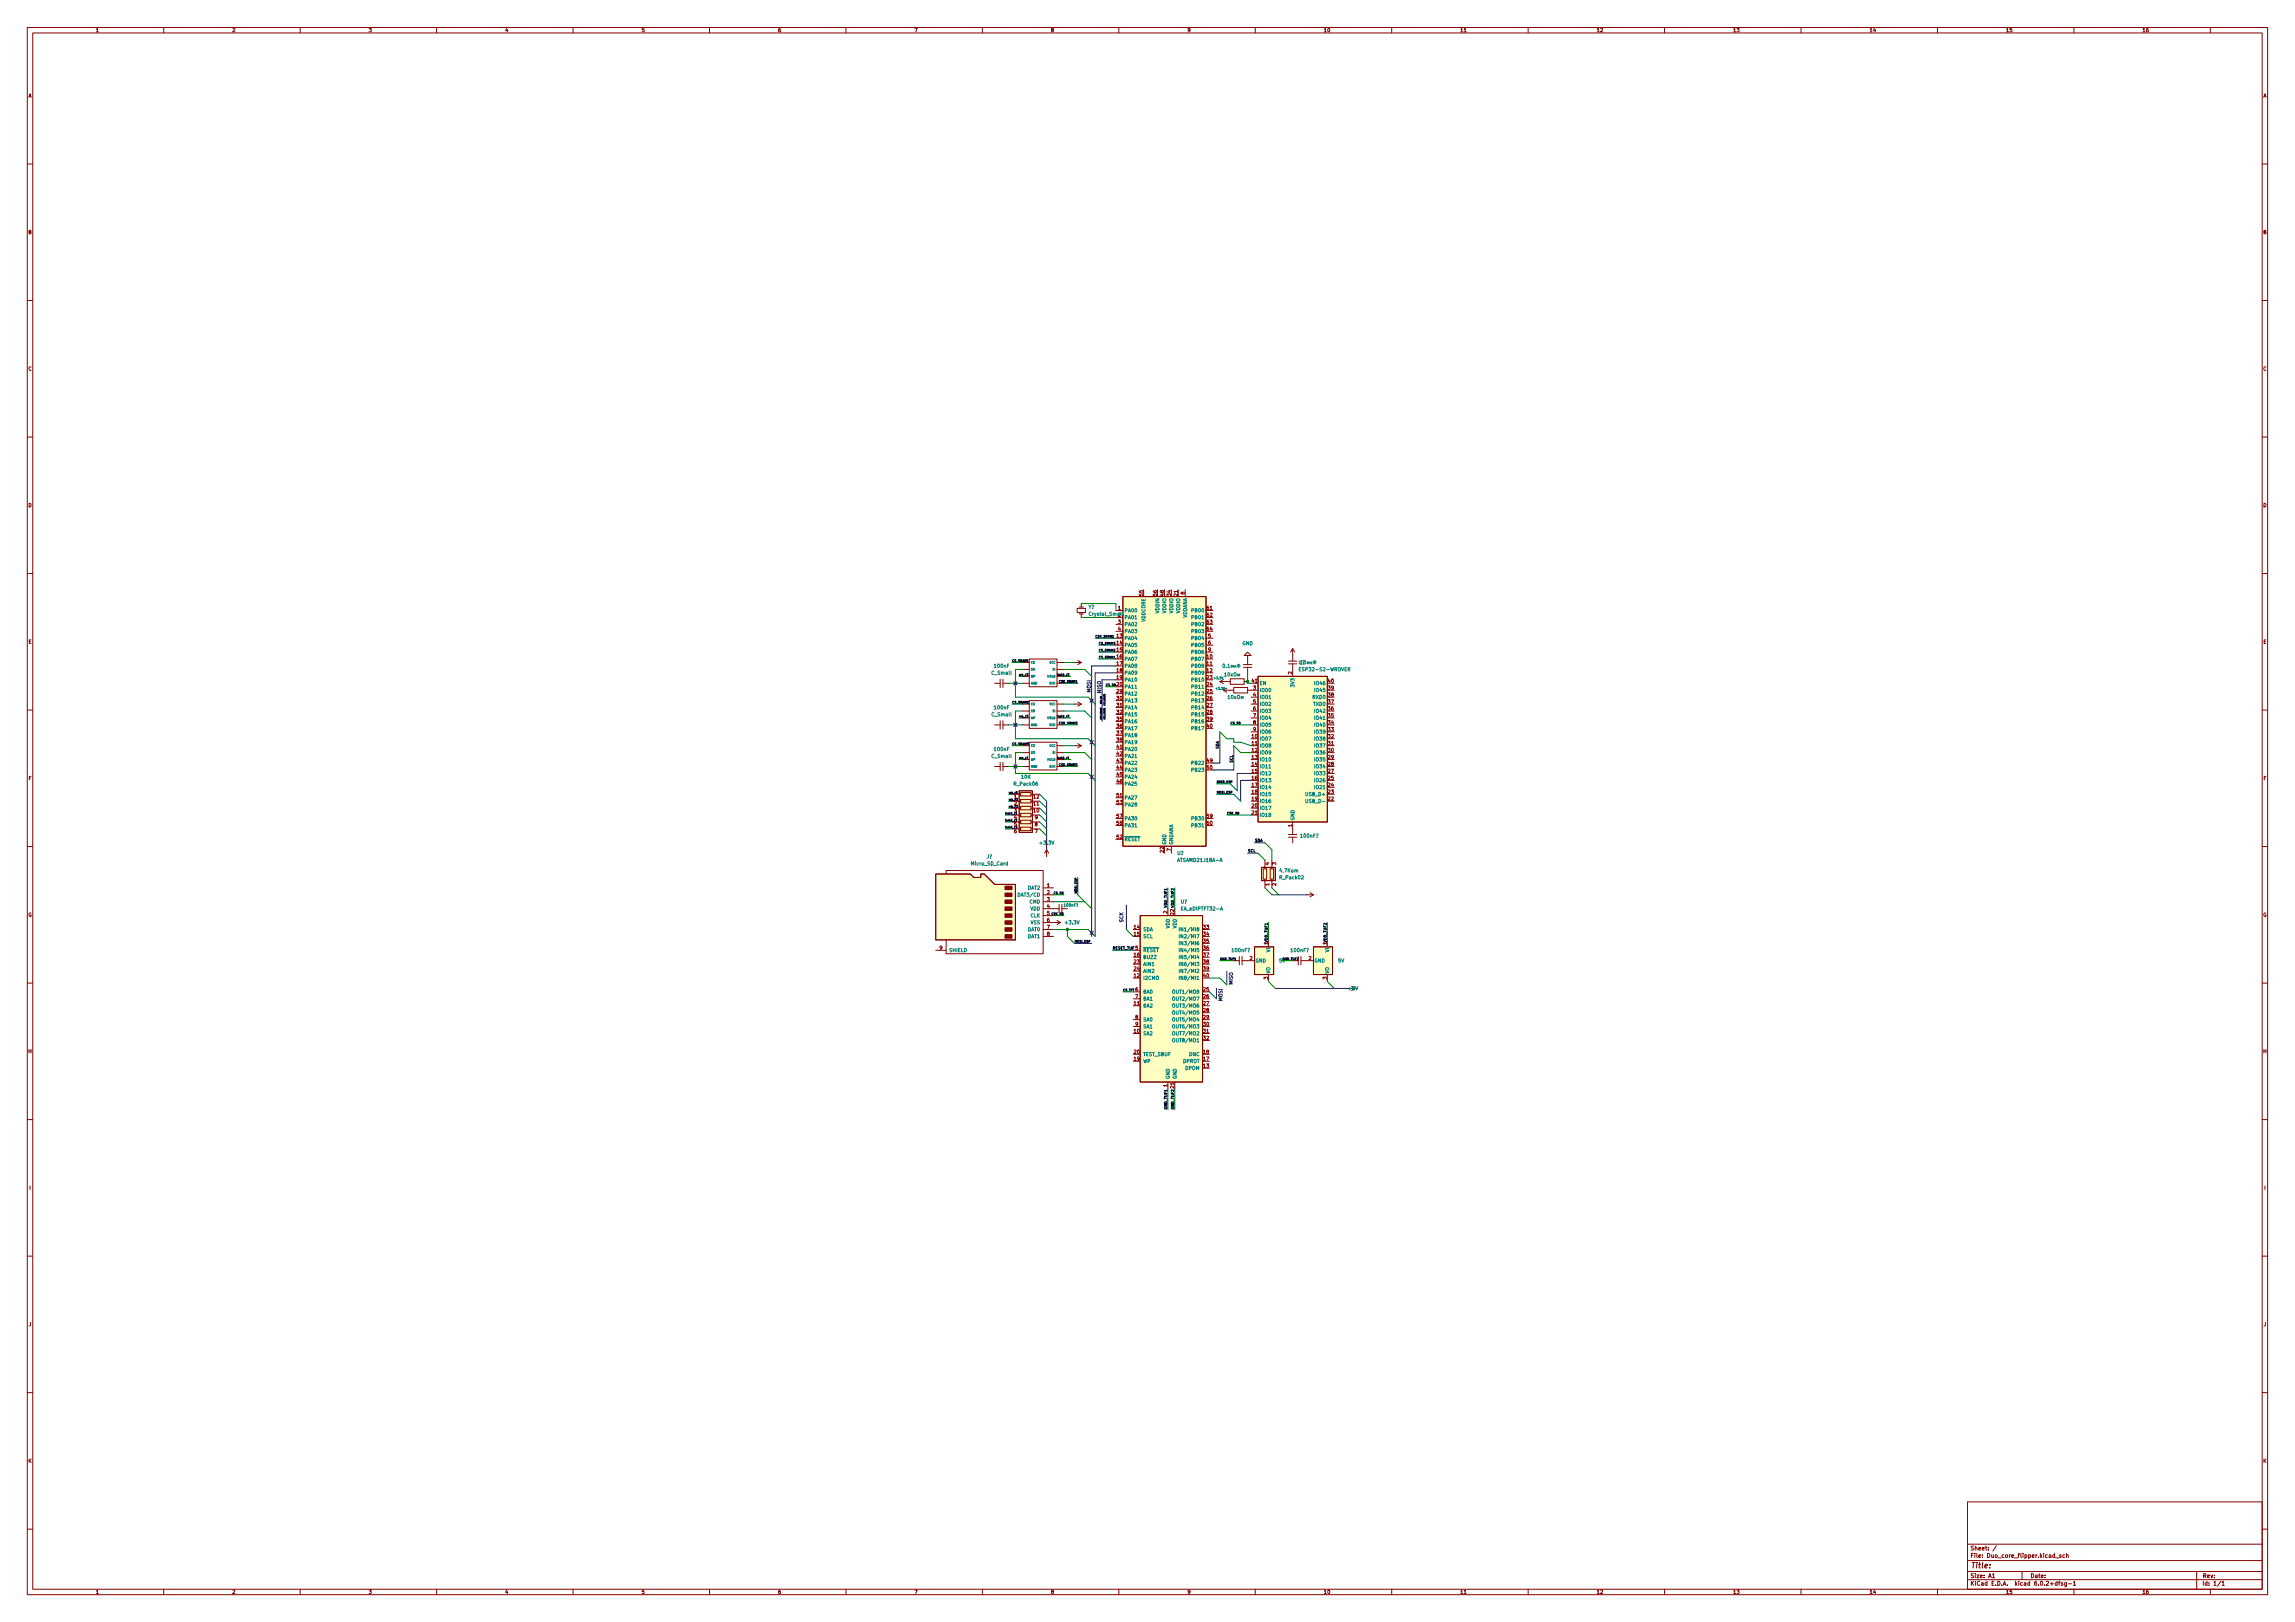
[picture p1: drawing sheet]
<svg xmlns="http://www.w3.org/2000/svg" width="841mm" height="594mm" viewBox="0 0 841 594" stroke-linecap="round" stroke-linejoin="round" font-family="sans-serif">
<defs><g id="words">
<text font-size="2.8" fill="#840000" x="722" y="574.4">Title:</text>
<g font-size="2.1" fill="#840000">
<text x="722" y="567.8">Sheet: /</text>
<text x="722" y="570.5">File: Duo_core_flipper.kicad_sch</text>
<text x="722" y="580.7">KiCad E.D.A. kicad 6.0.2+dfsg-1</text>
<text x="722" y="577.9">Size: A1</text>
<text x="744" y="577.9">Date:</text>
<text x="807" y="577.9">Rev:</text>
<text x="807" y="580.7">Id: 1/1</text>
</g>
<g font-size="1.8" fill="#840000">
<text x="35" y="11.7">1</text>
<text x="85" y="11.7">2</text>
<text x="135" y="11.7">3</text>
<text x="185" y="11.7">4</text>
<text x="235" y="11.7">5</text>
<text x="285" y="11.7">6</text>
<text x="335" y="11.7">7</text>
<text x="385" y="11.7">8</text>
<text x="435" y="11.7">9</text>
<text x="485" y="11.7">10</text>
<text x="535" y="11.7">11</text>
<text x="585" y="11.7">12</text>
<text x="635" y="11.7">13</text>
<text x="685" y="11.7">14</text>
<text x="735" y="11.7">15</text>
<text x="785" y="11.7">16</text>
<text x="10.3" y="35.7">A</text>
<text x="829.3" y="35.7">A</text>
<text x="10.3" y="85.7">B</text>
<text x="829.3" y="85.7">B</text>
<text x="10.3" y="135.7">C</text>
<text x="829.3" y="135.7">C</text>
<text x="10.3" y="185.7">D</text>
<text x="829.3" y="185.7">D</text>
<text x="418.8" y="218.2" transform="rotate(-90 418.8 218.2)">55</text>
<text x="423.9" y="218.2" transform="rotate(-90 423.9 218.2)">56</text>
<text x="426.5" y="218.2" transform="rotate(-90 426.5 218.2)">48</text>
<text x="429" y="218.2" transform="rotate(-90 429 218.2)">34</text>
<text x="431.5" y="218.2" transform="rotate(-90 431.5 218.2)">21</text>
<text x="434.1" y="217.7" transform="rotate(-90 434.1 217.7)">8</text>
<text x="409.7" y="223.3">1</text>
<text x="442.2" y="223.3">61</text>
<text x="442.2" y="225.9">62</text>
<text x="409.2" y="233.5">13</text>
<text x="409.7" y="228.4">3</text>
<text x="409.7" y="231">4</text>
<text x="442.2" y="228.4">63</text>
<text x="442.2" y="231">64</text>
<text x="442.7" y="233.5">5</text>
<text x="10.4" y="235.7">E</text>
<text x="409.2" y="236">14</text>
<text x="409.2" y="238.6">15</text>
<text x="442.7" y="236">6</text>
<text x="442.7" y="238.6">9</text>
<text x="829.4" y="235.7">E</text>
<text x="409.2" y="241.1">16</text>
<text x="409.2" y="243.7">17</text>
<text x="442.2" y="241.1">10</text>
<text x="442.2" y="243.7">11</text>
<text x="409.2" y="246.2">18</text>
<text x="409.2" y="248.7">19</text>
<text x="409.2" y="251.3">20</text>
<text x="442.2" y="246.2">12</text>
<text x="442.2" y="248.7">23</text>
<text x="442.2" y="251.3">24</text>
<text x="458.8" y="250">41</text>
<text x="473.5" y="246.9" transform="rotate(-90 473.5 246.9)">2</text>
<text x="486.7" y="250">40</text>
<text x="409.2" y="253.8">29</text>
<text x="409.2" y="256.4">30</text>
<text x="442.2" y="253.8">25</text>
<text x="442.2" y="256.4">26</text>
<text x="459.2" y="252.5">3</text>
<text x="459.2" y="255.1">4</text>
<text x="459.2" y="257.6">5</text>
<text x="486.7" y="257.6">37</text>
<text x="486.7" y="255.1">38</text>
<text x="486.7" y="252.5">39</text>
<text x="409.2" y="258.9">31</text>
<text x="409.2" y="261.4">32</text>
<text x="409.2" y="264">35</text>
<text x="442.2" y="258.9">27</text>
<text x="442.2" y="261.4">28</text>
<text x="442.2" y="264">39</text>
<text x="459.2" y="260.2">6</text>
<text x="459.2" y="262.7">7</text>
<text x="486.7" y="262.7">35</text>
<text x="486.7" y="260.2">36</text>
<text x="409.2" y="266.5">36</text>
<text x="409.2" y="269.1">37</text>
<text x="442.2" y="266.5">40</text>
<text x="459.2" y="265.2">8</text>
<text x="459.2" y="267.8">9</text>
<text x="486.7" y="267.8">33</text>
<text x="486.7" y="265.2">34</text>
<text x="409.2" y="271.6">38</text>
<text x="409.2" y="274.1">41</text>
<text x="458.8" y="270.3">10</text>
<text x="458.8" y="272.9">11</text>
<text x="458.8" y="275.4">12</text>
<text x="486.7" y="275.4">30</text>
<text x="486.7" y="272.9">31</text>
<text x="486.7" y="270.3">32</text>
<text x="409.2" y="276.7">42</text>
<text x="409.2" y="279.2">43</text>
<text x="409.2" y="281.8">44</text>
<text x="442.2" y="279.2">49</text>
<text x="442.2" y="281.8">50</text>
<text x="458.8" y="277.9">13</text>
<text x="458.8" y="280.5">14</text>
<text x="486.7" y="280.5">28</text>
<text x="486.7" y="277.9">29</text>
<text x="10.4" y="285.7">F</text>
<text x="409.2" y="284.3">45</text>
<text x="409.2" y="286.8">46</text>
<text x="458.8" y="283">15</text>
<text x="458.8" y="285.6">16</text>
<text x="486.7" y="285.6">25</text>
<text x="486.7" y="283">27</text>
<text x="829.4" y="285.7">F</text>
<text x="378.7" y="292.4">12</text>
<text x="409.2" y="291.9">51</text>
<text x="458.8" y="288.1">17</text>
<text x="458.8" y="290.6">18</text>
<text x="458.8" y="293.2">19</text>
<text x="486.7" y="293.2">22</text>
<text x="486.7" y="290.6">23</text>
<text x="486.7" y="288.1">24</text>
<text x="378.7" y="297.5">10</text>
<text x="378.7" y="295">11</text>
<text x="409.2" y="294.5">53</text>
<text x="409.2" y="299.5">57</text>
<text x="442.2" y="299.5">59</text>
<text x="458.8" y="295.7">20</text>
<text x="458.8" y="298.3">21</text>
<text x="371.6" y="305.1">6</text>
<text x="379.2" y="305.1">7</text>
<text x="379.2" y="302.6">8</text>
<text x="379.2" y="300">9</text>
<text x="409.2" y="302.1">58</text>
<text x="442.2" y="302.1">60</text>
<text x="473.5" y="302.8" transform="rotate(-90 473.5 302.8)">1</text>
<text x="409.2" y="307.2">52</text>
<text x="429" y="311.7" transform="rotate(-90 429 311.7)">7</text>
<text x="426.5" y="312.2" transform="rotate(-90 426.5 312.2)">22</text>
<text x="465.1" y="316.8" transform="rotate(-90 465.1 316.8)">4</text>
<text x="467.6" y="316.8" transform="rotate(-90 467.6 316.8)">3</text>
<text x="383.7" y="324.9">1</text>
<text x="383.7" y="327.5">2</text>
<text x="465.1" y="324.4" transform="rotate(-90 465.1 324.4)">1</text>
<text x="467.6" y="324.4" transform="rotate(-90 467.6 324.4)">2</text>
<text x="10.3" y="335.7">G</text>
<text x="383.7" y="330">3</text>
<text x="383.7" y="332.6">4</text>
<text x="383.7" y="335.1">5</text>
<text x="427.7" y="334.6" transform="rotate(-90 427.7 334.6)">2</text>
<text x="430.3" y="335.1" transform="rotate(-90 430.3 335.1)">22</text>
<text x="829.3" y="335.7">G</text>
<text x="383.7" y="337.6">6</text>
<text x="383.7" y="340.2">7</text>
<text x="415.6" y="340.2">14</text>
<text x="441" y="340.2">33</text>
<text x="344.3" y="347.8">9</text>
<text x="383.7" y="342.7">8</text>
<text x="415.6" y="342.7">15</text>
<text x="416.1" y="347.8">5</text>
<text x="441" y="342.7">34</text>
<text x="441" y="345.3">35</text>
<text x="441" y="347.8">36</text>
<text x="464.6" y="346" transform="rotate(-90 464.6 346)">1</text>
<text x="486.2" y="346" transform="rotate(-90 486.2 346)">1</text>
<text x="415.6" y="350.3">16</text>
<text x="415.6" y="352.9">23</text>
<text x="441" y="350.3">37</text>
<text x="441" y="352.9">38</text>
<text x="458" y="351.6">2</text>
<text x="479.6" y="351.6">2</text>
<text x="415.6" y="358">12</text>
<text x="415.6" y="355.4">24</text>
<text x="441" y="355.4">39</text>
<text x="441" y="358">40</text>
<text x="464.6" y="358.7" transform="rotate(-90 464.6 358.7)">3</text>
<text x="486.2" y="358.7" transform="rotate(-90 486.2 358.7)">3</text>
<text x="416.1" y="363">6</text>
<text x="416.1" y="365.6">7</text>
<text x="441" y="363">25</text>
<text x="441" y="365.6">26</text>
<text x="415.6" y="368.1">11</text>
<text x="441" y="368.1">27</text>
<text x="441" y="370.7">28</text>
<text x="416.1" y="373.2">8</text>
<text x="416.1" y="375.7">9</text>
<text x="441" y="373.2">29</text>
<text x="441" y="375.7">30</text>
<text x="415.6" y="378.3">10</text>
<text x="441" y="378.3">31</text>
<text x="441" y="380.8">32</text>
<text x="10.3" y="385.7">H</text>
<text x="415.6" y="388.4">19</text>
<text x="415.6" y="385.9">20</text>
<text x="441" y="388.4">17</text>
<text x="441" y="385.9">18</text>
<text x="829.3" y="385.7">H</text>
<text x="441" y="391">13</text>
<text x="427.7" y="398.1" transform="rotate(-90 427.7 398.1)">1</text>
<text x="430.3" y="398.6" transform="rotate(-90 430.3 398.6)">21</text>
<text x="10.7" y="435.7">I</text>
<text x="829.7" y="435.7">I</text>
<text x="10.5" y="485.7">J</text>
<text x="829.5" y="485.7">J</text>
<text x="10.3" y="535.7">K</text>
<text x="829.3" y="535.7">K</text>
<text x="35" y="583.7">1</text>
<text x="85" y="583.7">2</text>
<text x="135" y="583.7">3</text>
<text x="185" y="583.7">4</text>
<text x="235" y="583.7">5</text>
<text x="285" y="583.7">6</text>
<text x="335" y="583.7">7</text>
<text x="385" y="583.7">8</text>
<text x="435" y="583.7">9</text>
<text x="485" y="583.7">10</text>
<text x="535" y="583.7">11</text>
<text x="585" y="583.7">12</text>
<text x="635" y="583.7">13</text>
<text x="685" y="583.7">14</text>
<text x="735" y="583.7">15</text>
<text x="785" y="583.7">16</text>
</g>
<g font-size="1.8" fill="#008484">
<text x="398.8" y="223">Y?</text>
<text x="399.5" y="225.5">Crystal_Small2</text>
<text x="412" y="224.2">PA00</text>
<text x="412" y="226.8">PA01</text>
<text x="419.7" y="227.9" transform="rotate(-90 419.7 227.9)">VDDCORE</text>
<text x="424.8" y="224.5" transform="rotate(-90 424.8 224.5)">VDDIN</text>
<text x="427.4" y="224.6" transform="rotate(-90 427.4 224.6)">VDDIO</text>
<text x="429.9" y="224.6" transform="rotate(-90 429.9 224.6)">VDDIO</text>
<text x="432.4" y="224.6" transform="rotate(-90 432.4 224.6)">VDDIO</text>
<text x="435" y="226.6" transform="rotate(-90 435 226.6)">VDDANA</text>
<text x="437" y="224.2">PB00</text>
<text x="437" y="226.8">PB01</text>
<text x="412" y="229.3">PA02</text>
<text x="412" y="231.8">PA03</text>
<text x="437" y="229.3">PB02</text>
<text x="437" y="231.8">PB03</text>
<text x="412" y="234.4">PA04</text>
<text x="412" y="236.9">PA05</text>
<text x="412" y="239.5">PA06</text>
<text x="437" y="234.4">PB04</text>
<text x="437" y="236.9">PB05</text>
<text x="437" y="239.5">PB06</text>
<text x="455.2" y="236.3">GND</text>
<text x="364.5" y="244.5">100nF</text>
<text x="412" y="242">PA07</text>
<text x="412" y="244.5">PA08</text>
<text x="437" y="242">PB07</text>
<text x="437" y="244.5">PB08</text>
<text x="477" y="245.8">ESP32-S2-WROVER</text>
<text x="363.5" y="247.1">C_Small</text>
<text x="412" y="247.1">PA09</text>
<text x="412" y="249.6">PA10</text>
<text x="437" y="247.1">PB09</text>
<text x="437" y="249.6">PB10</text>
<text x="461.5" y="250.9">EN</text>
<text x="474.3" y="251.4" transform="rotate(-90 474.3 251.4)">3V3</text>
<text x="482.1" y="250.9">IO46</text>
<text x="412" y="252.2">PA11</text>
<text x="412" y="254.7">PA12</text>
<text x="412" y="257.2">PA13</text>
<text x="437" y="252.2">PB11</text>
<text x="437" y="254.7">PB12</text>
<text x="437" y="257.2">PB13</text>
<text x="461.5" y="253.4">IO00</text>
<text x="461.5" y="256">IO01</text>
<text x="481.2" y="256">RXD0</text>
<text x="482.1" y="253.4">IO45</text>
<text x="363.5" y="262.3">C_Small</text>
<text x="364.5" y="259.8">100nF</text>
<text x="412" y="259.8">PA14</text>
<text x="412" y="262.3">PA15</text>
<text x="437" y="259.8">PB14</text>
<text x="437" y="262.3">PB15</text>
<text x="461.5" y="258.5">IO02</text>
<text x="461.5" y="261.1">IO03</text>
<text x="461.5" y="263.6">IO04</text>
<text x="481.4" y="258.5">TXD0</text>
<text x="482.1" y="263.6">IO41</text>
<text x="482.1" y="261.1">IO42</text>
<text x="412" y="264.9">PA16</text>
<text x="412" y="267.4">PA17</text>
<text x="412" y="269.9">PA18</text>
<text x="437" y="264.9">PB16</text>
<text x="437" y="267.4">PB17</text>
<text x="461.5" y="266.1">IO05</text>
<text x="461.5" y="268.7">IO06</text>
<text x="482.1" y="268.7">IO39</text>
<text x="482.1" y="266.1">IO40</text>
<text x="364.5" y="275">100nF</text>
<text x="412" y="272.5">PA19</text>
<text x="412" y="275">PA20</text>
<text x="461.5" y="271.2">IO07</text>
<text x="461.5" y="273.8">IO08</text>
<text x="482.1" y="273.8">IO37</text>
<text x="482.1" y="271.2">IO38</text>
<text x="363.5" y="277.6">C_Small</text>
<text x="412" y="277.6">PA21</text>
<text x="412" y="280.1">PA22</text>
<text x="437" y="280.1">PB22</text>
<text x="461.5" y="276.3">IO09</text>
<text x="461.5" y="278.8">IO10</text>
<text x="461.5" y="281.4">IO11</text>
<text x="482.1" y="281.4">IO34</text>
<text x="482.1" y="278.8">IO35</text>
<text x="482.1" y="276.3">IO36</text>
<text x="371.7" y="287.7">R_Pack06</text>
<text x="374.3" y="285.2">10K</text>
<text x="412" y="282.6">PA23</text>
<text x="412" y="285.2">PA24</text>
<text x="412" y="287.7">PA25</text>
<text x="437" y="282.6">PB23</text>
<text x="461.5" y="283.9">IO12</text>
<text x="461.5" y="286.5">IO13</text>
<text x="482.1" y="286.5">IO26</text>
<text x="482.1" y="283.9">IO33</text>
<text x="412" y="292.8">PA27</text>
<text x="461.5" y="289">IO14</text>
<text x="461.5" y="291.5">IO15</text>
<text x="478.9" y="291.5">USB_D+</text>
<text x="482.1" y="289">IO21</text>
<text x="412" y="295.3">PA28</text>
<text x="461.5" y="294.1">IO16</text>
<text x="461.5" y="296.6">IO17</text>
<text x="461.5" y="299.2">IO18</text>
<text x="479.3" y="294.1">USB_D-</text>
<text x="412" y="300.4">PA30</text>
<text x="412" y="303">PA31</text>
<text x="437" y="300.4">PB30</text>
<text x="437" y="303">PB31</text>
<text x="474.3" y="300.6" transform="rotate(-90 474.3 300.6)">GND</text>
<text x="381.2" y="309.3">+3.3V</text>
<text x="412" y="308">~{RESET}</text>
<text x="427.4" y="309.4" transform="rotate(-90 427.4 309.4)">GND</text>
<text x="429.9" y="309.4" transform="rotate(-90 429.9 309.4)">GNDANA</text>
<text x="476.7" y="306.8">100nF?</text>
<text x="356" y="316.9">Micro_SD_Card</text>
<text x="361.6" y="314.4">J?</text>
<text x="431.4" y="313.1">U?</text>
<text x="431.9" y="315.7">ATSAMD21J18A-A</text>
<text x="469.1" y="319.5">4,7Kom</text>
<text x="469.1" y="322">R_Pack02</text>
<text x="373.6" y="328.4">DAT3/CD</text>
<text x="376.6" y="325.8">DAT2</text>
<text x="377.2" y="330.9">CMD</text>
<text x="377.5" y="333.4">VDD</text>
<text x="377.6" y="336">CLK</text>
<text x="432.7" y="330.9">U?</text>
<text x="433.2" y="333.4">EA_eDIPTFT32-A</text>
<text x="376.6" y="341.1">DAT0</text>
<text x="377.7" y="338.5">VSS</text>
<text x="390.5" y="338.5">+3.3V</text>
<text x="418.8" y="341.1">SDA</text>
<text x="428.6" y="340.1" transform="rotate(-90 428.6 340.1)">VDD</text>
<text x="431.2" y="340.1" transform="rotate(-90 431.2 340.1)">VDD</text>
<text x="433.5" y="341.1">IN1/MI8</text>
<text x="376.6" y="343.6">DAT1</text>
<text x="418.8" y="343.6">SCL</text>
<text x="433.5" y="343.6">IN2/MI7</text>
<text x="433.5" y="346.1">IN3/MI6</text>
<text x="347.7" y="348.7">SHIELD</text>
<text x="418.8" y="351.2">BUZZ</text>
<text x="418.8" y="353.8">AIN1</text>
<text x="418.8" y="348.7">~{RESET}</text>
<text x="433.5" y="348.7">IN4/MI5</text>
<text x="433.5" y="351.2">IN5/MI4</text>
<text x="433.5" y="353.8">IN6/MI3</text>
<text x="451.6" y="348.7">100nF?</text>
<text x="460" y="352.5">GND</text>
<text x="465.5" y="348.7" transform="rotate(-90 465.5 348.7)">VI</text>
<text x="473.1" y="348.7">100nF?</text>
<text x="481.6" y="352.5">GND</text>
<text x="487" y="348.7" transform="rotate(-90 487 348.7)">VI</text>
<text x="490.4" y="352.5">5V</text>
<text x="418.8" y="358.8">I2CMO</text>
<text x="418.8" y="356.3">AIN2</text>
<text x="433.5" y="356.3">IN7/MI2</text>
<text x="433.5" y="358.8">IN8/MI1</text>
<text x="465.5" y="356.7" transform="rotate(-90 465.5 356.7)">VO</text>
<text x="487" y="356.7" transform="rotate(-90 487 356.7)">VO</text>
<text x="418.8" y="363.9">BA0</text>
<text x="430.6" y="363.9">OUT1/MO8</text>
<text x="494.2" y="362.7">+5V</text>
<text x="418.8" y="369">BA2</text>
<text x="418.8" y="366.5">BA1</text>
<text x="430.6" y="366.5">OUT2/MO7</text>
<text x="430.6" y="369">OUT3/MO6</text>
<text x="430.6" y="371.5">OUT4/MO5</text>
<text x="418.8" y="374.1">SA0</text>
<text x="418.8" y="376.6">SA1</text>
<text x="430.6" y="374.1">OUT5/MO4</text>
<text x="430.6" y="376.6">OUT6/MO3</text>
<text x="418.8" y="379.2">SA2</text>
<text x="430.6" y="379.2">OUT7/MO2</text>
<text x="430.6" y="381.7">OUT8/MO1</text>
<text x="418.8" y="389.3">WP</text>
<text x="418.8" y="386.8">TEST_SBUF</text>
<text x="433.5" y="389.3">DPROT</text>
<text x="435.8" y="386.8">DNC</text>
<text x="428.6" y="395.3" transform="rotate(-90 428.6 395.3)">GND</text>
<text x="431.2" y="395.3" transform="rotate(-90 431.2 395.3)">GND</text>
<text x="434.4" y="391.9">DPOM</text>
</g>
<g font-size="1.8" fill="#0000c2">
<text x="399.7" y="253.5" transform="rotate(-90 399.7 253.5)">MOSI</text>
<text x="403.5" y="254.1" transform="rotate(-90 403.5 254.1)">MISO</text>
<text x="411.6" y="337.9" transform="rotate(-90 411.6 337.9)">SCK</text>
<text x="451.8" y="360.8" transform="rotate(-90 451.8 360.8)">MISO</text>
<text x="448" y="366.5" transform="rotate(-90 448 366.5)">MOSI</text>
</g>
<g font-size="1.8">
<text x="371.6" y="292.4">1</text>
<text x="371.6" y="295">2</text>
<text x="371.6" y="297.5">3</text>
<text x="371.6" y="300">4</text>
<text x="371.6" y="302.6">5</text>
<text x="468.8" y="352.5">5V</text>
</g>
<g font-size="1.4">
<text x="446.7" y="274.4" transform="rotate(-90 446.7 274.4)">SDA</text>
<text x="451.8" y="279.5" transform="rotate(-90 451.8 279.5)">SCL</text>
<text x="459.7" y="308.3">SDA</text>
<text x="457.2" y="312.1">SCL</text>
<text x="427.7" y="332.4" transform="rotate(-90 427.7 332.4)">VDD_TUF1</text>
<text x="430.3" y="332.4" transform="rotate(-90 430.3 332.4)">VDD_TUF2</text>
<text x="407.7" y="347.8">RESET_TUF</text>
<text x="464.5" y="345.1" transform="rotate(-90 464.5 345.1)">VDD_TUF1</text>
<text x="486.1" y="345.1" transform="rotate(-90 486.1 345.1)">VDD_TUF2</text>
<text x="427.7" y="406.5" transform="rotate(-90 427.7 406.5)">GND_TUF1</text>
<text x="430.3" y="406.5" transform="rotate(-90 430.3 406.5)">GND_TUF2</text>
</g>
<text font-size="1.4" fill="#008484" x="390" y="332">100nF?</text>
<g font-size="1.1">
<text x="401.3" y="233.5">CSK_SRAM1</text>
<text x="402.6" y="236.1">CS_SRAM3</text>
<text x="402.6" y="238.6">CS_SRAM2</text>
<text x="370.8" y="242.4">CS_SRAM1</text>
<text x="402.6" y="241.2">CS_SRAM1</text>
<text x="387.3" y="247.5">hold_r3</text>
<text x="388.1" y="250">CSK_SRAM1</text>
<text x="405.1" y="251.3">CS_SD</text>
<text x="370.8" y="257.7">CS_SRAM2</text>
<text x="387.3" y="262.7">hold_r2</text>
<text x="388.1" y="265.3">CSK_SRAM2</text>
<text x="450.8" y="265.3">CS_SD</text>
<text x="370.8" y="272.9">CS_SRAM3</text>
<text x="387.3" y="278">hold_r1</text>
<text x="388.1" y="280.5">CSK_SRAM2</text>
<text x="445.8" y="286.8">MISO_ESP</text>
<text x="445.8" y="290.6">MOSI_ESP</text>
<text x="368.3" y="298.3">hold_r1</text>
<text x="449.6" y="298.3">CSK_SD</text>
<text x="368.3" y="303.4">hold_r3</text>
<text x="368.3" y="300.8">hold_r2</text>
<text x="386.2" y="327.5">CS_SD</text>
<text x="394.7" y="327.1" transform="rotate(-90 394.7 327.1)">MOSI_ESP</text>
<text x="385.4" y="335.1">CSK_SD</text>
<text x="393.7" y="345.2">MOSI_ESP</text>
<text x="447" y="351.6">GND_TUF1</text>
<text x="469.9" y="351.6">GND_TUF2</text>
<text x="411.5" y="363.1">CS_TFT</text>
</g>
<g font-size="1.1" fill="#008484">
<text x="377.7" y="243">CS</text>
<text x="377.7" y="245.6">SO</text>
<text x="384.6" y="243">VCC</text>
<text x="385.8" y="245.6">SI</text>
<text x="377.7" y="248.1">WP</text>
<text x="377.7" y="250.6">GND</text>
<text x="383.8" y="248.1">HOLD</text>
<text x="384.6" y="250.6">SCK</text>
<text x="445" y="248.8">+3.3V</text>
<text x="445.6" y="252.6">+3.3V</text>
<text x="377.7" y="258.3">CS</text>
<text x="377.7" y="260.8">SO</text>
<text x="377.7" y="263.3">WP</text>
<text x="383.8" y="263.3">HOLD</text>
<text x="384.6" y="258.3">VCC</text>
<text x="385.8" y="260.8">SI</text>
<text x="377.7" y="265.9">GND</text>
<text x="384.6" y="265.9">SCK</text>
<text x="377.7" y="273.5">CS</text>
<text x="384.6" y="273.5">VCC</text>
<text x="377.7" y="276">SO</text>
<text x="377.7" y="278.6">WP</text>
<text x="377.7" y="281.1">GND</text>
<text x="383.8" y="278.6">HOLD</text>
<text x="384.6" y="281.1">SCK</text>
<text x="385.8" y="276">SI</text>
</g>
<g font-size="1.1" fill="#008400">
<text x="373.4" y="247.5">wp_r3</text>
<text x="373.4" y="262.7">wp_r2</text>
<text x="373.4" y="278">wp_r1</text>
<text x="369.6" y="290.7">wp_r1</text>
<text x="369.6" y="293.2">wp_r2</text>
<text x="369.6" y="295.8">wp_r3</text>
</g>
<g font-size=".7">
<text x="403.7" y="257.9" transform="rotate(-90 403.7 257.9)">CSK_SD</text>
<text x="403.7" y="263.4" transform="rotate(-90 403.7 263.4)">CSK_SRAM3</text>
<text x="405" y="263.4" transform="rotate(-90 405 263.4)">CSK_SRAM1</text>
<text x="405" y="258.4" transform="rotate(-90 405 258.4)">CSK_SRAM2</text>
</g>
</g></defs>
<g fill="none" stroke="#840000" stroke-width=".37">
<path d="M10 10.1h821v574h-821zM12 12.1h817v570h-817zM60 10.1v2M110 10.1v2M160 10.1v2M210 10.1v2M260 10.1v2M310 10.1v2M360 10.1v2M410 10.1v2M460 10.1v2M510 10.1v2"/>
<path d="M536.6 11.7h.7M560 10.1v2M610 10.1v2M660 10.1v2M710 10.1v2M760 10.1v2M810 10.1v2M10 60.1h2M829 60.1h2M10 110.1h2M829 110.1h2M10 160.1h2"/>
<path d="M829 160.1h2M10 210.1h2M411.5 218.5h30.5v91.5h-30.5zM431.8 216v2.5M434.3 216v2.5M829 210.1h2M394.7 222.8h3.1v1.6h-3.1zM396.2 221.1v1.2M396.2 224.9v1.2M408.9 223.6h2.6M408.9 226.1h2.6M408.9 228.7h2.6"/>
<path d="M408.9 231.2h2.6M442 223.6h2.5M442 233.8h2.5M442 236.3h2.5M442 238.8h2.5M473.7 237.6v4.5M473.7 237.6l-.8 1.2M473.7 237.6l.8 1.2M364.5 250.3h2M366.5 248.7v3.1M367.5 248.7v3.1M367.5 250.3h2.1"/>
<path d="M374.6 242.6h2.6M374.6 257.9h2.6M374.6 250.3h2.6M374.6 245.2h2.6M374.6 247.7h2.6M375.9 250.3h.1M377.2 256.6h10.1v10.2h-10.1zM377.2 241.4h10.1v10.1h-10.1zM378.5 249h.1M387.3 242.6h2.6M387.3 257.9h2.6M387.3 250.3h2.6"/>
<path d="M387.3 245.2h2.6M387.3 247.7h2.6M393.7 242.6h2.5M393.7 257.9h2.5M395 241.9l1.2 .7M395 257.1l1.2 .8M396.2 242.6l-1.2 .8M396.2 257.9l-1.2 .7M408.9 259.2h2.6M442 243.9h2.5M447 249.6h3.8M447 249.6l1.3 .8"/>
<path d="M448.3 252.8l1.3 .8M448.3 252.8h3.8M448.3 248.9l-1.3 .7M449.6 252l-1.3 .8M450.8 248.6h5.1v2h-5.1zM452.1 251.8h5.1v2h-5.1zM455.7 244.4h3M455.7 243.4h3M455.9 249.6h1.3M457.2 240.1h1.3l-1.3-1.3-1.3 1.3h1.3v3.3M457.2 252.8h3.8M457.2 244.4v2.1"/>
<path d="M458.5 257.9h2.5M458.5 250.3h2.5M458.5 255.3h2.5M461 247.7h25.4v53.4h-25.4zM472.2 242.1h3M472.2 243.2h3M473.7 243.2v4.5M10 260.1h2M364.5 265.5h2M366.5 264v3M366.5 279.2v3.1M367.5 264v3"/>
<path d="M367.5 279.2v3.1M367.5 265.5h2.1M374.6 273.1h2.6M374.6 275.7h2.6M374.6 278.2h2.6M374.6 260.4h2.6M374.6 263h2.6M374.6 265.5h2.6M375.9 265.5h.1M377.2 271.9h10.1v10.1h-10.1zM378.5 279.5h.1M378.5 264.2h.1"/>
<path d="M387.3 273.1h2.6M387.3 275.7h2.6M387.3 278.2h2.6M387.3 260.4h2.6M387.3 263h2.6M387.3 265.5h2.6M393.7 273.1h2.5M395 272.4l1.2 .7M396.2 273.1l-1.2 .8M398.8 268h.1M408.9 274.4h2.6M458.5 273.1h2.5"/>
<path d="M458.5 260.4h2.5M458.5 263h2.5M458.5 265.5h2.5M458.5 268h2.5M486.4 273.1h2.5M829 260.1h2M364.5 280.7h2M367.5 280.7h2.1M370.8 290.9h3.2M370.8 293.4h3.2M370.8 296h3.2M370.8 298.5h3.2"/>
<path d="M373.5 289.6h4.8v15.3h-4.8zM374 290.3h3.8v1.2h-3.8zM374 292.8h3.8v1.3h-3.8zM374 295.3h3.8v1.3h-3.8zM374 297.9h3.8v1.3h-3.8zM374.6 280.7h2.6M375.9 280.7h.1M377.8 290.9h.7M377.8 293.4h3.2M377.8 296h.7M377.8 298.5h3.2M387.3 280.7h2.6"/>
<path d="M398.8 283.3h.1M408.9 292.2h2.6M458.5 298.5h2.5M10 310.1h2M370.8 301.1h3.2M370.8 303.6h3.2M374 300.4h3.8v1.3h-3.8zM374 303h3.8v1.2h-3.8zM377.8 301.1h3.2M377.8 303.6h3.2M383.5 311.2l-.7 1.3M383.5 311.2v2.6"/>
<path d="M383.5 311.2l.8 1.3M429.3 310v2.5M462.3 317.7h5.1v4.8h-5.1zM462.9 318.2h1.3v3.8h-1.3zM463.5 315v3.2M465.5 318.2h1.2v3.8h-1.2zM466.1 315v3.2M472.2 305.6h3M472.2 306.7h3M473.7 301.1v4.5M473.7 306.7v2M829 310.1h2"/>
<path d="M342.9 320.1h12.7l1.3 1.3h2.5v-1.3h1.3l3.8 3.8h7.6v20.3h-29.2zM346.7 320.1v-1.3h35.6v30.5h-35.6v-5.1M382.3 332.8h5.8M382.3 337.9h6.3M382.3 325.2h3.8M382.3 327.7h3.8M382.3 330.3h3.8M382.3 335.4h3.8M387.3 337.1l1.3 .8M388.1 331.3v3M388.6 337.9l-1.3 .8M389.1 331.3v3"/>
<path d="M389.1 332.8h2.1M417.8 335.4h22.9v60.9h-22.9zM428 332.8v2.6M463.5 322v3.2M466.1 322v3.2M478.8 327.7h2.5M480.1 327l1.2 .7M481.3 327.7l-1.2 .8M342.9 348.1h3.8M382.3 340.4h3.8M382.3 343h3.8M415.3 348.1h2.5"/>
<path d="M452.1 351.9h2.1M454.2 350.3v3.1M455.2 350.3v3.1M455.2 351.9h4.5M459.7 346.8h7v10.1h-7zM464.8 344.2v2.6M464.8 356.9v2.6M473.7 351.9h2M475.7 350.3v3.1M476.8 351.9h4.5M476.8 350.3v3.1M481.3 346.8h7v10.1h-7z"/>
<path d="M486.4 344.2v2.6M486.4 356.9v2.6M10 360.1h2M415.3 368.4h2.5M415.3 363.3h2.5M415.3 365.8h2.5M415.3 373.5h2.5M415.3 376h2.5M440.7 378.5h2.5M829 360.1h2M428 396.3v2.6M430.5 396.3v2.6"/>
<path d="M10 410.1h2M829 410.1h2M10 460.1h2M829 460.1h2M10 510.1h2M829 510.1h2M721 550.1h108v32h-108zM10 560.1h2M721 578.6h108M721 575.6h108M721 571.6h108M721 565.6h108"/>
<path d="M730.1 576.8l.5-.4v1.5M730.1 577.9h.9M731.6 566.2l-1.3 1.9M741 575.6v3M752.9 569.5h-.4l-.3 .2 .2 .7h.5M752.9 569v1.5M753.3 570.6h1.1M753.9 579.7h-.5l-.3 .2 .2 .7h.6M753.9 579.2v1.5M754.4 579.7h.5M754.9 579.2l-.3 .2v1.3M755.3 569.5l-.6 .2 .6 .3v.4h-.6"/>
<path d="M755.9 579.7l-.5 .2 .5 .3v.4h-.5M756.6 569.5h-.4l-.3 .2 .2 .7h.5M757.3 579.7v1.2l-.7 .2M757.3 579.7h-.4l-.3 .2 .1 .7h.6M757.3 569.6l.6-.1v1M757.3 569v1.5M759.8 579.6l.4-.4v1.5M805 575.6v6.5M813.9 579.1l-1.3 1.9M814.3 579.6l.4-.4v1.5M829 560.1h2M60 582.1v2"/>
<path d="M110 582.1v2M160 582.1v2M210 582.1v2M260 582.1v2M310 582.1v2M360 582.1v2M410 582.1v2M460 582.1v2M510 582.1v2M536.6 583.7h.7M560 582.1v2M610 582.1v2"/>
<path d="M660 582.1v2M710 582.1v2M758 580.1h1.1M759.8 580.7h.8M760 582.1v2M810 582.1v2M814.3 580.7h.8"/>
</g>
<g fill="none" stroke="#008484" stroke-width=".37">
<path d="M411.4 224.2l.2 1.2M415.9 226.7h.7M415.9 252.1h.7M448.2 243.3l.2-.1a.58 .58 0 0 1 .5 .7 .58 .58 0 0 1-.7 .5zM448.7 246.8l.4-.4v1.3M448.7 247.7h.7M449.4 244.4v.1M449.9 243.6l.4-.4v1.3M449.9 244.5h.7M450 255l.3-.4v1.3M450 255.9h.7M450 246.5l.2-.1a.58 .58 0 0 1 .5 .7 .58 .58 0 0 1-.7 .4z"/>
<path d="M451.2 244.5v-.9l.4 .7 .3-.7v.9M451.2 246.8v.9M451.3 254.8l.2-.2a.58 .58 0 0 1 .5 .7 .58 .58 0 0 1-.7 .5zM451.3 247.2l.4 .5M451.7 246.8l-.5 .5M452.2 246.6h.7l-.1 1-.6-.1zM452.5 255.1v.8M452.5 243.6v.9M452.6 255.4l.3 .5M452.6 244l.4 .5M452.9 255.1l-.4 .5M453 243.6l-.5 .5"/>
<path d="M453.5 254.8h.7l-.1 1.1-.6-.2zM453.6 247.7v-.9l.3 .7 .4-.7v.9M453.9 243.2v1.3M454.8 255.9v-.8l.4 .6 .3-.6v.8M465 255.9h.7M476.1 241.9v1.1l.3 .2 .4-.2v-1.1M476.1 245.1h.4M476.6 242.3l.3-.4v1.3M476.6 243.2h.7M476.7 244.5h-.6v1.3h.6M477.4 242l.6 .1-.4 .6M477.6 243.1v.1"/>
<path d="M477.9 242.1l.2-.2a.58 .58 0 0 1 .4 .7 .58 .58 0 0 1-.6 .5zM479.1 243.2v-.8l.3 .6 .4-.6v.8M480.4 242.4v.8M480.5 242.7l.4 .5M480.9 242.4l-.5 .4M481.8 241.9v1.3M494 245.2l.6-.1 .1-.5-.7-.1v1.3M494.3 245.2l.4 .6M415.9 277.5h.7M465 281.3h.7M478.5 292.7v1.1l.2 .2 .5-.2v-1.1M369.2 316.1l-.6 .2 .1 .5h.5"/>
<path d="M369.2 315.6v1.3M415.9 302.9h.7M447 315.6l.4-1.3 .5 1.3M447.1 315.2h.6M373.1 327a.64 .64 0 0 1 .7 .7 .64 .64 0 0 1-.7 .6zM432.2 339.7v1.3M433.5 339.7v1.3l-.7-1.3v1.3M447.2 333.4l.4-1.3 .5 1.3M432.2 342.3v1.2M432.2 344.8v1.3M432.2 347.4v1.2M432.2 349.9v1.3"/>
<path d="M432.2 352.4v1.3M432.2 355v1.2M432.2 357.5v1.3M433.5 342.3v1.2l-.7-1.2v1.2M433.5 344.8v1.3l-.7-1.3v1.3M433.5 347.4v1.2l-.7-1.2v1.2M433.5 349.9v1.3l-.7-1.3v1.3M433.5 352.4v1.3l-.7-1.3v1.3M433.5 355v1.2l-.7-1.2v1.2M433.5 357.5v1.3l-.7-1.3v1.3M429.7 362.8h.8l-.2 1-.6-.1zM429.7 365.3h.8l-.2 1-.6-.1z"/>
<path d="M429.7 367.9h.8l-.2 1-.6-.1zM429.7 370.4h.8l-.2 1-.6-.1zM429.7 372.9h.8l-.2 1.1-.6-.2zM429.7 375.5h.8l-.2 1-.6-.1zM429.7 378h.8l-.2 1-.6-.1zM429.7 380.6h.8l-.2 1-.6-.1z"/>
<circle cx="453.9" cy="243.8" r=".47"/>
<circle cx="481.8" cy="242.6" r=".47"/>
</g>
<g fill="#ffffc2" stroke="#ffffc2" stroke-width=".37">
<path d="M411.5 218.5h30.5v91.5h-30.5z"/>
<path d="M373.5 289.6h4.8v15.3h-4.8z"/>
<path d="M342.9 320.1h12.7l1.3 1.3h2.5v-1.3h1.3l3.8 3.8h7.6v20.3h-29.2z"/>
<path d="M417.8 335.4h22.9v60.9h-22.9z"/>
<path d="M459.7 346.8h7v10.1h-7z"/>
<path d="M462.3 317.7h5.1v4.8h-5.1z"/>
<path d="M461 247.7h25.4v53.4h-25.4z"/>
<path d="M481.3 346.8h7v10.1h-7z"/>
</g>
<path d="M395.5 224.9h1.5M395.5 222.3h1.5" fill="none" stroke="#840000" stroke-width=".38"/>
<g fill="#840000" stroke="#840000" stroke-width=".37">
<path d="M368.3 342.3h2.5v1.3h-2.5z"/>
<path d="M368.3 339.8h2.5v1.3h-2.5z"/>
<path d="M368.3 337.3h2.5v1.2h-2.5z"/>
<path d="M368.3 334.7h2.5v1.3h-2.5z"/>
<path d="M368.3 332.2h2.5v1.2h-2.5z"/>
<path d="M368.3 329.6h2.5v1.3h-2.5z"/>
<path d="M368.3 327.1h2.5v1.3h-2.5z"/>
<path d="M368.3 324.6h2.5v1.2h-2.5z"/>
</g>
<path d="M391.2 246.7h.5l-.2 .3 .2 .4h-.5M376.3 277.9h.4M391.3 277.4l.2-.3v.8M391.3 262l.4 .1-.5 .6h.5M391.3 277.9h.4M372.2 297.7l.3-.2v.8M372.5 290.6h.4M372.2 302.5h.5l-.3 .3 .2 .5h-.4M372.2 300.1l.5 .1-.5 .6h.5" fill="none" stroke="#000" stroke-width=".37"/>
<g fill="none" stroke="#000084" stroke-width=".37">
<path d="M371.5 249.7l1.2 1.2M372.7 249.7l-1.2 1.2M399.4 256l1.3 1.2M400.7 256l-1.3 1.2M408.9 243.9h-8.9v99.1M408.9 246.5h-7.6v96.5M408.9 249h-5v15.2M371.5 264.9l1.2 1.2M372.7 264.9l-1.2 1.2M399.4 271.2l1.3 1.3M400.7 271.2l-1.3 1.3M447 268v11.5h-2.5"/>
<path d="M452.1 273.1v8.9h-7.6M371.5 280.1l1.2 1.3M372.7 280.1l-1.2 1.3M383.5 293.4v17.8M399.4 283.9l1.3 1.3M400.7 283.9l-1.3 1.3M458.5 283.3h-5.1v6.3M458.5 285.8h-3.8v7.6M457.2 312.5h3.8M459.7 308.7h3.8M395 321.4v6.3M412.7 331.5v8.9"/>
<path d="M466.1 327.7h12.7M393.7 345.5h6.3M399.4 341.1l1.3 1.2M400.7 341.1l-1.3 1.2M449.6 355.7v5.1M445.8 362v3.8M467.4 362h26.6"/>
</g>
<g fill="none" stroke="#008400" stroke-width=".37">
<path d="M396.2 221.1h12.7v2.5M396.2 226.1h12.7M401.3 233.8h7.6M402.6 238.8h6.3M402.6 236.3h6.3M369.6 250.3h5M370.8 242.6h3.8M370.8 257.9h3.8M374.6 245.2h-2.5v10.1h26.7l2.5 2.6M389.9 250.3h5.1M389.9 242.6h3.8M389.9 245.2h7.6l2.5 2.5"/>
<path d="M389.9 247.7h2.5M389.9 257.9h3.8M402.6 241.4h6.3M405.1 251.5h3.8M457.2 246.5v3.8h1.3M369.6 265.5h5M370.8 273.1h3.8M374.6 275.7h-2.5v7.6h26.7l2.5 2.5M374.6 260.4h-2.5v10.2h26.7l2.5 2.5M389.9 265.5h5.1M389.9 278.2h2.5M389.9 273.1h3.8"/>
<path d="M389.9 275.7h7.6l2.5 2.5M389.9 263h2.5M389.9 260.4h7.6l2.5 2.6M447 268l2.6 2.6h2.5v1.3h2.6l3.8 1.2M450.8 265.5h7.7M452.1 273.1l2.6 2.6h3.8M368.3 298.5h2.5M369.6 280.7h5M381 290.9l2.5 2.5M381 293.4l2.5 2.6M381 296l2.5 2.5M381 298.5l2.5 2.6"/>
<path d="M389.9 280.7h5.1M445.8 290.9h6.3l2.6 2.5M445.8 287.1h5l2.6 2.5M449.6 298.5h8.9M368.3 303.6h2.5M368.3 301.1h2.5M381 303.6l2.5 2.5M381 301.1l2.5 2.5M461 312.5l2.5 2.5M463.5 308.7l2.6 2.5v3.8M386.1 335.4h3.8M386.1 327.7h3.8"/>
<path d="M386.1 330.3h11.4M395 327.7l5 5.1M428 325.2v7.6M430.5 325.2v7.6M463.5 325.2l2.6 2.5M464.8 337.9v6.3M466.1 325.2l2.5 2.5M486.4 337.9v6.3M386.1 340.4h12.7l2.5 2.6M391.2 340.4v2.6l2.5 2.5M407.7 348.1h7.6M412.7 340.4l2.6 2.6"/>
<path d="M443.2 358.2h3.8l2.6 2.6M447 351.9h5.1M464.8 359.5l2.6 2.5M469.9 351.9h3.8M486.4 359.5l2.5 2.5M411.5 363.3h3.8M443.2 363.3l2.6 2.5M428 398.9v7.6M430.5 398.9v7.6"/>
</g>
<g fill="#008400" stroke="#008400" stroke-width=".37">
<circle cx="391.2" cy="340.4" r=".46"/>
<circle cx="457.2" cy="249.6" r=".46"/>
</g>
<use href="#words"/>
</svg>
